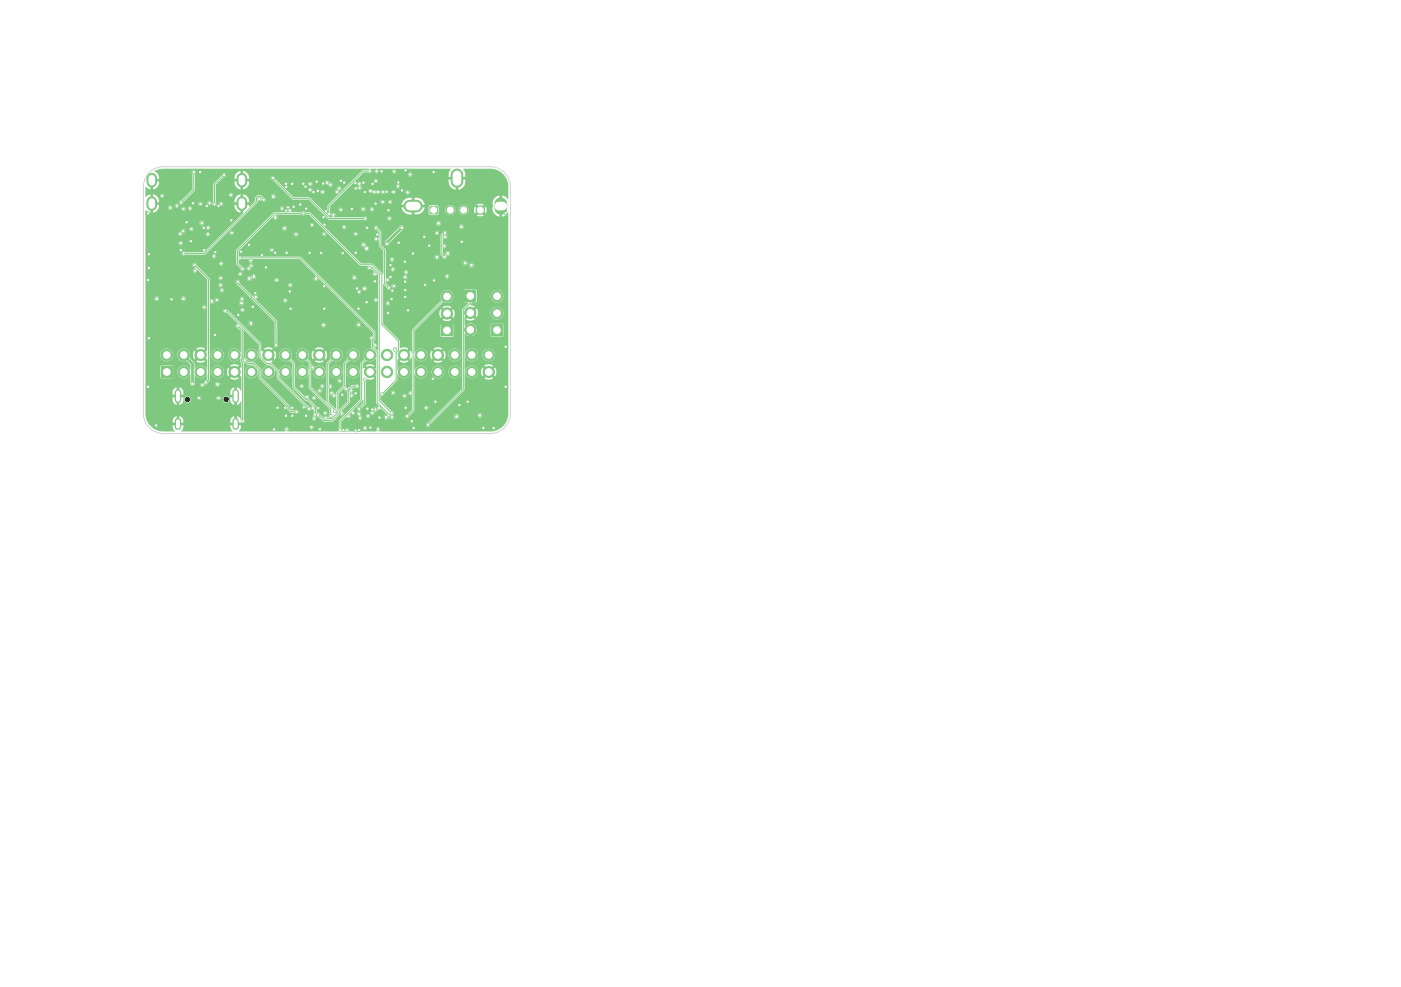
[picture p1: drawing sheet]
<svg xmlns="http://www.w3.org/2000/svg" width="210mm" height="148mm" viewBox="0 0 210 148" stroke-linecap="round" stroke-linejoin="round" font-family="sans-serif">
<path d="M64.4 30.9h1.2v1.2h-1.2z" fill="#7fc87f"/>
<g fill="#7fc87f" stroke="#7fc87f" stroke-width=".15">
<circle cx="67.5" cy="31.5" r=".65"/>
<circle cx="69.5" cy="31.5" r=".65"/>
<circle cx="72" cy="31.5" r=".65"/>
</g>
<path d="M61.4 30.9h1M68.5 26.2v1M75.1 30.6v.7" fill="none" stroke="#7fc87f" stroke-width="1.9"/>
<path d="M24.1 54.9h1.7v1.7h-1.7z" fill="#7fc87f"/>
<g fill="#7fc87f" stroke="#7fc87f" stroke-width=".15">
<circle cx="25" cy="53.2" r=".85"/>
<circle cx="27.5" cy="55.8" r=".85"/>
<circle cx="27.5" cy="53.2" r=".85"/>
<circle cx="30.1" cy="55.8" r=".85"/>
<circle cx="30.1" cy="53.2" r=".85"/>
<circle cx="32.6" cy="55.8" r=".85"/>
<circle cx="32.6" cy="53.2" r=".85"/>
<circle cx="35.2" cy="55.8" r=".85"/>
<circle cx="35.2" cy="53.2" r=".85"/>
<circle cx="37.7" cy="55.8" r=".85"/>
<circle cx="37.7" cy="53.2" r=".85"/>
<circle cx="40.2" cy="55.8" r=".85"/>
<circle cx="40.2" cy="53.2" r=".85"/>
<circle cx="42.8" cy="55.8" r=".85"/>
<circle cx="42.8" cy="53.2" r=".85"/>
<circle cx="45.3" cy="55.8" r=".85"/>
<circle cx="45.3" cy="53.2" r=".85"/>
<circle cx="47.9" cy="55.8" r=".85"/>
<circle cx="47.9" cy="53.2" r=".85"/>
<circle cx="50.4" cy="55.8" r=".85"/>
<circle cx="50.4" cy="53.2" r=".85"/>
<circle cx="52.9" cy="55.8" r=".85"/>
<circle cx="52.9" cy="53.2" r=".85"/>
<circle cx="55.5" cy="55.8" r=".85"/>
<circle cx="55.5" cy="53.2" r=".85"/>
<circle cx="58" cy="55.8" r=".85"/>
<circle cx="58" cy="53.2" r=".85"/>
<circle cx="60.6" cy="55.8" r=".85"/>
<circle cx="60.6" cy="53.2" r=".85"/>
<circle cx="63.1" cy="55.8" r=".85"/>
<circle cx="63.1" cy="53.2" r=".85"/>
<circle cx="65.6" cy="55.8" r=".85"/>
<circle cx="65.6" cy="53.2" r=".85"/>
<circle cx="68.2" cy="55.8" r=".85"/>
<circle cx="68.2" cy="53.2" r=".85"/>
<circle cx="70.7" cy="55.8" r=".85"/>
<circle cx="70.7" cy="53.2" r=".85"/>
<circle cx="73.3" cy="55.8" r=".85"/>
<circle cx="73.3" cy="53.2" r=".85"/>
</g>
<path d="M22.8 26.7v.6M22.8 30.2v.6M36.2 26.7v.6M36.2 30.2v.6" fill="none" stroke="#7fc87f" stroke-width="1.6"/>
<path d="M73.6 48.7h1.7v1.7h-1.7z" fill="#7fc87f"/>
<g fill="#7fc87f" stroke="#7fc87f" stroke-width=".15">
<circle cx="74.5" cy="47" r=".85"/>
<circle cx="74.5" cy="44.4" r=".85"/>
</g>
<path d="M69.6 43.5h1.7v1.7h-1.7z" fill="#7fc87f"/>
<g fill="#7fc87f" stroke="#7fc87f" stroke-width=".15">
<circle cx="70.5" cy="46.9" r=".85"/>
<circle cx="70.5" cy="49.5" r=".85"/>
</g>
<path d="M26.7 58.8v1.1M35.3 58.8v1.1M26.7 63.2v.8M35.3 63.2v.8" fill="none" stroke="#7fc87f" stroke-width="1"/>
<path d="M66.1 48.7h1.7v1.7h-1.7z" fill="#7fc87f"/>
<g fill="#7fc87f" stroke="#7fc87f" stroke-width=".15">
<circle cx="67" cy="47" r=".85"/>
<circle cx="67" cy="44.5" r=".85"/>
<circle cx="31.7" cy="45.2" r=".25"/>
<circle cx="27.5" cy="44.8" r=".25"/>
<circle cx="53.8" cy="48.7" r=".25"/>
<circle cx="48.5" cy="48.7" r=".25"/>
<circle cx="47.4" cy="41.8" r=".25"/>
<circle cx="37.6" cy="48.5" r=".25"/>
<circle cx="54.6" cy="43.3" r=".25"/>
<circle cx="67.1" cy="38" r=".25"/>
<circle cx="42.7" cy="34.2" r=".25"/>
<circle cx="54.5" cy="36.7" r=".25"/>
<circle cx="66.7" cy="35.5" r=".25"/>
<circle cx="70.7" cy="39.8" r=".25"/>
<circle cx="23.5" cy="44.8" r=".25"/>
<circle cx="37.4" cy="41.8" r=".25"/>
<circle cx="38.1" cy="41.5" r=".25"/>
<circle cx="41" cy="29.5" r=".25"/>
<circle cx="43.4" cy="31.6" r=".2"/>
<circle cx="43.5" cy="42.8" r=".2"/>
<circle cx="56.2" cy="51.8" r=".2"/>
<circle cx="33.1" cy="42.8" r=".2"/>
<circle cx="55.4" cy="25.7" r=".2"/>
<circle cx="49.3" cy="32.1" r=".2"/>
<circle cx="53.8" cy="43.7" r=".2"/>
<circle cx="51.6" cy="34.1" r=".2"/>
<circle cx="46.5" cy="28.4" r=".2"/>
<circle cx="50" cy="32.2" r=".2"/>
<circle cx="31.2" cy="35.1" r=".2"/>
<circle cx="34.7" cy="34.9" r=".2"/>
<circle cx="43" cy="37.9" r=".2"/>
<circle cx="39.9" cy="40.1" r=".2"/>
<circle cx="54.7" cy="28.8" r=".2"/>
<circle cx="53.7" cy="46.3" r=".2"/>
<circle cx="47.6" cy="28.6" r=".2"/>
<circle cx="31" cy="30.9" r=".2"/>
<circle cx="48.6" cy="46.3" r=".2"/>
<circle cx="53.5" cy="43.3" r=".2"/>
<circle cx="61.2" cy="46.5" r=".2"/>
<circle cx="34.7" cy="33" r=".2"/>
<circle cx="45" cy="30.7" r=".2"/>
<circle cx="47" cy="28.8" r=".2"/>
<circle cx="45.8" cy="28" r=".2"/>
<circle cx="60.8" cy="25.5" r=".2"/>
<circle cx="55.1" cy="61.3" r=".2"/>
<circle cx="55" cy="34.2" r=".2"/>
<circle cx="51.4" cy="38" r=".2"/>
<circle cx="64.9" cy="56.8" r=".2"/>
<circle cx="54.5" cy="27.4" r=".2"/>
<circle cx="61.7" cy="63.2" r=".2"/>
<circle cx="53.3" cy="28.3" r=".2"/>
<circle cx="30.5" cy="34.2" r=".2"/>
<circle cx="68.9" cy="60.7" r=".2"/>
<circle cx="22.2" cy="42" r=".22"/>
<circle cx="55" cy="45.3" r=".2"/>
<circle cx="53.3" cy="27.5" r=".2"/>
<circle cx="48.6" cy="33.7" r=".2"/>
<circle cx="42.9" cy="31.6" r=".2"/>
<circle cx="28.9" cy="30.5" r=".2"/>
<circle cx="46.4" cy="37.9" r=".2"/>
<circle cx="37.9" cy="46" r=".2"/>
<circle cx="58.5" cy="39.8" r=".2"/>
<circle cx="25.7" cy="44.9" r=".2"/>
<circle cx="44" cy="31" r=".2"/>
<circle cx="75.8" cy="58" r=".22"/>
<circle cx="70.1" cy="60.2" r=".2"/>
<circle cx="45.5" cy="27.6" r=".2"/>
<circle cx="43.8" cy="27.6" r=".2"/>
<circle cx="60.8" cy="61.1" r=".2"/>
<circle cx="58.2" cy="46.9" r=".2"/>
<circle cx="63.7" cy="42.7" r=".2"/>
<circle cx="41.1" cy="64.4" r=".2"/>
<circle cx="22.2" cy="32" r=".23"/>
<circle cx="27.1" cy="37.5" r=".2"/>
<circle cx="32.2" cy="50.2" r=".2"/>
<circle cx="56.9" cy="62.6" r=".2"/>
<circle cx="22.2" cy="58" r=".22"/>
<circle cx="60.7" cy="43.5" r=".2"/>
<circle cx="45.5" cy="61.1" r=".2"/>
<circle cx="51.1" cy="27.1" r=".2"/>
<circle cx="56.6" cy="35.2" r=".2"/>
<circle cx="32.3" cy="37.8" r=".2"/>
<circle cx="30.6" cy="37.5" r=".2"/>
<circle cx="48.1" cy="37.9" r=".2"/>
<circle cx="69.2" cy="36.3" r=".2"/>
<circle cx="51.3" cy="59.2" r=".2"/>
<circle cx="53.3" cy="37.9" r=".2"/>
<circle cx="42.7" cy="61.1" r=".2"/>
<circle cx="60.7" cy="42.2" r=".2"/>
<circle cx="58.7" cy="44.8" r=".2"/>
<circle cx="28.6" cy="36.2" r=".2"/>
<circle cx="65.3" cy="60.2" r=".2"/>
<circle cx="58.8" cy="43.6" r=".2"/>
<circle cx="55.8" cy="27.6" r=".2"/>
<circle cx="51.6" cy="27.4" r=".2"/>
<circle cx="48.4" cy="27.5" r=".2"/>
<circle cx="22.3" cy="50.7" r=".2"/>
<circle cx="58" cy="28.8" r=".2"/>
<circle cx="64.3" cy="36.8" r=".2"/>
<circle cx="47.9" cy="64.4" r=".2"/>
<circle cx="57.2" cy="25.7" r=".2"/>
<circle cx="43.6" cy="46.3" r=".2"/>
<circle cx="42.9" cy="28" r=".2"/>
<circle cx="62" cy="64.2" r=".22"/>
<circle cx="60.7" cy="39.2" r=".2"/>
<circle cx="39.3" cy="38.3" r=".2"/>
<circle cx="32.8" cy="30.9" r=".2"/>
<circle cx="59.8" cy="36.4" r=".2"/>
<circle cx="58.2" cy="31.5" r=".2"/>
<circle cx="45.9" cy="31.3" r=".2"/>
<circle cx="28" cy="33.3" r=".2"/>
<circle cx="56.3" cy="30.5" r=".2"/>
<circle cx="75.8" cy="52" r=".22"/>
<circle cx="75.8" cy="32" r=".23"/>
<circle cx="48.9" cy="31.7" r=".2"/>
<circle cx="61.9" cy="38" r=".2"/>
<circle cx="51.5" cy="64.5" r=".2"/>
<circle cx="55.5" cy="64.1" r=".2"/>
<circle cx="43.4" cy="43.7" r=".2"/>
<circle cx="36.1" cy="37.7" r=".2"/>
<circle cx="65" cy="25.8" r=".22"/>
<circle cx="53.3" cy="59" r=".2"/>
<circle cx="48.5" cy="32.6" r=".2"/>
<circle cx="30" cy="25.8" r=".23"/>
<circle cx="60.3" cy="28.5" r=".2"/>
<circle cx="41.6" cy="61.1" r=".2"/>
<circle cx="56.2" cy="42.2" r=".2"/>
<circle cx="47.7" cy="61.2" r=".2"/>
<circle cx="52.7" cy="31.3" r=".2"/>
<circle cx="45.9" cy="62.3" r=".2"/>
<circle cx="65" cy="42.1" r=".2"/>
<circle cx="22.3" cy="40.2" r=".2"/>
<circle cx="74" cy="64.2" r=".22"/>
<circle cx="35.7" cy="47.2" r=".2"/>
<circle cx="59.7" cy="27.4" r=".2"/>
<circle cx="48.6" cy="42.9" r=".2"/>
<circle cx="37.3" cy="36.7" r=".2"/>
<circle cx="41.2" cy="37.9" r=".2"/>
<circle cx="58.5" cy="41.5" r=".2"/>
<circle cx="47.5" cy="27.3" r=".2"/>
<circle cx="63.6" cy="35.5" r=".2"/>
<circle cx="53.3" cy="64.6" r=".2"/>
<circle cx="23.4" cy="63.8" r=".22"/>
<circle cx="55.8" cy="61.4" r=".2"/>
<circle cx="42.9" cy="27.6" r=".2"/>
<circle cx="43.8" cy="61.1" r=".2"/>
<circle cx="42.9" cy="62.3" r=".2"/>
<circle cx="43.8" cy="62.3" r=".2"/>
<circle cx="43.2" cy="31.1" r=".2"/>
<circle cx="53.8" cy="64.5" r=".2"/>
<circle cx="60.7" cy="44.5" r=".2"/>
<circle cx="22.3" cy="38.1" r=".2"/>
<circle cx="38.3" cy="44" r=".2"/>
<circle cx="72.5" cy="64.2" r=".2"/>
<circle cx="58.8" cy="38.9" r=".22"/>
<circle cx="58.1" cy="45.5" r=".22"/>
<circle cx="37.7" cy="39.8" r=".22"/>
<circle cx="69.7" cy="39.4" r=".25"/>
<circle cx="69.1" cy="34" r=".25"/>
<circle cx="54.4" cy="31.3" r=".25"/>
<circle cx="65.5" cy="38.6" r=".25"/>
<circle cx="65.7" cy="33.5" r=".25"/>
<circle cx="28.9" cy="57.6" r=".25"/>
<circle cx="57.9" cy="62.6" r=".25"/>
<circle cx="32.6" cy="57.6" r=".25"/>
<circle cx="60.2" cy="34.2" r=".25"/>
<circle cx="68.4" cy="62.5" r=".25"/>
<circle cx="58" cy="36.6" r=".25"/>
<circle cx="71.9" cy="62.3" r=".25"/>
<circle cx="52.7" cy="59.3" r=".2"/>
<circle cx="52.6" cy="58.6" r=".2"/>
<circle cx="51.9" cy="58.4" r=".2"/>
<circle cx="52" cy="64.5" r=".2"/>
<circle cx="52.2" cy="62.4" r=".2"/>
<circle cx="50.9" cy="57.1" r=".2"/>
<circle cx="51.2" cy="62" r=".2"/>
<circle cx="49.7" cy="59" r=".2"/>
<circle cx="50" cy="59.3" r=".2"/>
<circle cx="47.2" cy="62.2" r=".2"/>
<circle cx="49.6" cy="62.4" r=".2"/>
<circle cx="49.5" cy="58" r=".2"/>
<circle cx="50.2" cy="61.7" r=".2"/>
<circle cx="48.8" cy="62.7" r=".2"/>
<circle cx="51" cy="64.5" r=".2"/>
<circle cx="48.3" cy="57.9" r=".2"/>
<circle cx="56.8" cy="61.2" r=".2"/>
<circle cx="48.8" cy="62" r=".2"/>
<circle cx="47.9" cy="58.6" r=".2"/>
<circle cx="47.1" cy="59.7" r=".2"/>
<circle cx="53.5" cy="57.9" r=".2"/>
<circle cx="47.7" cy="62.2" r=".2"/>
<circle cx="46.8" cy="55.1" r=".2"/>
<circle cx="46" cy="59.6" r=".2"/>
<circle cx="47.1" cy="62.8" r=".2"/>
<circle cx="46.9" cy="61.2" r=".2"/>
<circle cx="46.7" cy="64.1" r=".2"/>
<circle cx="33.8" cy="46.6" r=".2"/>
<circle cx="61.5" cy="59" r=".2"/>
<circle cx="46.3" cy="61.3" r=".2"/>
<circle cx="57.4" cy="28.8" r=".2"/>
<circle cx="55.7" cy="31.4" r=".2"/>
<circle cx="57.4" cy="30.3" r=".2"/>
<circle cx="58.5" cy="30.3" r=".2"/>
<circle cx="50.5" cy="28.8" r=".2"/>
<circle cx="59" cy="28.8" r=".2"/>
<circle cx="46.8" cy="33.7" r=".2"/>
<circle cx="48.3" cy="28.8" r=".2"/>
<circle cx="56.7" cy="28.8" r=".2"/>
<circle cx="45.5" cy="32" r=".2"/>
<circle cx="57.2" cy="59.1" r=".2"/>
<circle cx="36.3" cy="40.3" r=".2"/>
<circle cx="54.7" cy="32.8" r=".2"/>
<circle cx="40.9" cy="26.7" r=".2"/>
<circle cx="56.4" cy="34.1" r=".2"/>
<circle cx="58.3" cy="43.2" r=".2"/>
<circle cx="56.4" cy="35.8" r=".2"/>
<circle cx="55" cy="37.3" r=".25"/>
<circle cx="46.5" cy="27.6" r=".2"/>
<circle cx="58.4" cy="32.8" r=".2"/>
<circle cx="66.6" cy="36.9" r=".2"/>
<circle cx="65.5" cy="35" r=".2"/>
<circle cx="67" cy="41.5" r=".2"/>
<circle cx="66.6" cy="38.5" r=".2"/>
<circle cx="66.7" cy="34.9" r=".2"/>
<circle cx="49.5" cy="27.7" r=".2"/>
<circle cx="58.1" cy="42" r=".2"/>
<circle cx="53.3" cy="35.1" r=".2"/>
<circle cx="49.1" cy="27.4" r=".2"/>
<circle cx="48.6" cy="35.1" r=".22"/>
<circle cx="60.9" cy="40.8" r=".2"/>
<circle cx="53.9" cy="27.6" r=".2"/>
<circle cx="34.6" cy="29.2" r=".2"/>
<circle cx="53.9" cy="28.1" r=".2"/>
<circle cx="33.2" cy="30.6" r=".2"/>
<circle cx="56.3" cy="27.1" r=".2"/>
<circle cx="33.6" cy="26.3" r=".2"/>
<circle cx="32.2" cy="30.6" r=".2"/>
<circle cx="31.4" cy="30.5" r=".2"/>
<circle cx="56.5" cy="25.7" r=".2"/>
<circle cx="55.5" cy="28.6" r=".2"/>
<circle cx="38.9" cy="29.9" r=".2"/>
<circle cx="56.1" cy="28.8" r=".2"/>
<circle cx="30" cy="30.6" r=".2"/>
<circle cx="59.7" cy="27.9" r=".2"/>
<circle cx="31.2" cy="34.1" r=".2"/>
<circle cx="28.5" cy="31.3" r=".2"/>
<circle cx="59.1" cy="25.7" r=".2"/>
<circle cx="51.1" cy="31.4" r=".2"/>
<circle cx="27.5" cy="31.3" r=".2"/>
<circle cx="61.5" cy="26.2" r=".2"/>
<circle cx="27.1" cy="30.4" r=".2"/>
<circle cx="29" cy="25.8" r=".2"/>
<circle cx="26.5" cy="30.8" r=".2"/>
<circle cx="61.1" cy="28.9" r=".2"/>
<circle cx="41.3" cy="32.6" r=".25"/>
<circle cx="25.5" cy="31.2" r=".25"/>
<circle cx="24.3" cy="29.4" r=".2"/>
<circle cx="50.9" cy="28.3" r=".2"/>
<circle cx="38.3" cy="44.5" r=".2"/>
<circle cx="42.8" cy="45" r=".2"/>
<circle cx="60.7" cy="41.6" r=".2"/>
<circle cx="40.8" cy="37.5" r=".22"/>
<circle cx="59" cy="42.9" r=".22"/>
<circle cx="37.3" cy="40.3" r=".2"/>
<circle cx="58.9" cy="40.4" r=".2"/>
<circle cx="33.3" cy="43.5" r=".2"/>
<circle cx="32.5" cy="45" r=".2"/>
<circle cx="56.2" cy="41.1" r=".2"/>
<circle cx="30.3" cy="33.4" r=".25"/>
<circle cx="44.4" cy="35.1" r=".25"/>
<circle cx="27" cy="35.1" r=".2"/>
<circle cx="59.2" cy="52.4" r=".25"/>
<circle cx="33.1" cy="41.7" r=".2"/>
<circle cx="36" cy="41.1" r=".2"/>
<circle cx="55.7" cy="50.7" r=".2"/>
<circle cx="58.9" cy="58.9" r=".22"/>
<circle cx="64.2" cy="63.7" r=".2"/>
<circle cx="28.7" cy="34.4" r=".2"/>
<circle cx="27.1" cy="36.5" r=".2"/>
<circle cx="63.9" cy="61.2" r=".2"/>
<circle cx="29.9" cy="59.7" r=".2"/>
<circle cx="29.2" cy="39.8" r=".2"/>
<circle cx="30.9" cy="57.3" r=".2"/>
<circle cx="30.3" cy="57.7" r=".2"/>
<circle cx="29.2" cy="40.6" r=".2"/>
<circle cx="32.8" cy="59.7" r=".2"/>
<circle cx="60.6" cy="59.4" r=".2"/>
<circle cx="41.5" cy="42" r=".2"/>
<circle cx="55.2" cy="62.4" r=".2"/>
<circle cx="35.6" cy="42.3" r=".2"/>
<circle cx="53.8" cy="62" r=".2"/>
<circle cx="41.4" cy="51.8" r=".2"/>
<circle cx="54.7" cy="56.9" r=".2"/>
<circle cx="36.3" cy="44.8" r=".2"/>
<circle cx="53.8" cy="61.3" r=".2"/>
<circle cx="53.1" cy="41.6" r=".25"/>
<circle cx="36.2" cy="45.5" r=".25"/>
<circle cx="52.9" cy="61.9" r=".2"/>
<circle cx="36.3" cy="46.5" r=".2"/>
<circle cx="54" cy="62.6" r=".2"/>
<circle cx="44.4" cy="61.7" r=".2"/>
<circle cx="36.7" cy="54" r=".2"/>
<circle cx="36.4" cy="63.2" r=".2"/>
<circle cx="54.7" cy="64.2" r=".2"/>
<circle cx="35.6" cy="48.9" r=".2"/>
<circle cx="27.5" cy="38" r=".2"/>
<circle cx="39.5" cy="30" r=".2"/>
<circle cx="58.7" cy="62.6" r=".2"/>
<circle cx="36" cy="38.7" r=".2"/>
<circle cx="58.7" cy="61.9" r=".2"/>
<circle cx="55.4" cy="40.2" r=".2"/>
<circle cx="42.3" cy="31.3" r=".2"/>
<circle cx="27.5" cy="34.7" r=".2"/>
<circle cx="61" cy="62.4" r=".2"/>
<circle cx="56.3" cy="45" r=".2"/>
<circle cx="56.3" cy="61.4" r=".2"/>
<circle cx="32.1" cy="38.4" r=".2"/>
<circle cx="55.8" cy="61.9" r=".2"/>
<circle cx="30.6" cy="46.1" r=".2"/>
<circle cx="42.9" cy="64.4" r=".2"/>
<circle cx="45.2" cy="57.9" r=".2"/>
<circle cx="33.2" cy="39.5" r=".2"/>
<circle cx="56.6" cy="64.4" r=".2"/>
<circle cx="37.6" cy="39.1" r=".2"/>
</g>
<g fill="none" stroke="#7fc87f" stroke-width=".15">
<path d="M29 25.8v2.7l-1.9 1.9M33.6 26.3l-1.4 1.4v2.9M36 38.7h9l11.1 11.1v1.1l-.3 .2v1l.7 .7v7.6l2.2 2.2M39.5 30l-.5-.6h-.3l-.3 .3v.5l-7.7 7.8h-3.2M40.9 26.7l3 3.1h2.4l3 3h5.4M55.4 25.7h-.9l-5.2 5.2v1.2M56.4 34.1l.6 .6v2.1l.6 .7v5l.7 .7M66.7 34.9l-.5 .4v2.8l.4 .4M33.8 46.6h.2l5 5v1.9l1 1h.5l1.2 1.2v1l4.6 4.6M36.3 40.3l-.7-.8v-2l5.5-5.5h5.3l7.7 7.7h1.7l1.4 1.5v7.5l2.5 2.5v1.4l-.3 .3v4.1l-2.2 2.1M42.8 53.2l1.2 1.3v3.6l1.9 1.8h.3l1.1 1.2-.1 1.1M45.3 53.2l1.2 1.2v3.7l3.1 3.1v1.2"/>
<path d="M50.4 53.2l-1.3 1.3v5.9l1.1 1v.3M52.9 53.2l-1.2 1.3v3.4l-1.2 1.1v2.9l-.8 .9h-.8l-.1-.1M53.5 57.9h-.7l-.5 .5v1.9l-1.4 1.4v.3l-1.1 1h-1.3l-.8-.8M55.4 40.2h.4l1 1v18.9l1.9 1.8M55.5 53.2l-1.3 1.3v5.4l-3.2 3.3v1.3M67 44.5l-5.1 5v12l-.9 .9M70.5 44.4v1l-1 1.1v11.9l-5.3 5.3"/>
</g>
<path d="M60.2 34.2l-2.2 2.1v.3M27.5 53.2l1.4 1.3v3.1" fill="none" stroke="#7fc87f" stroke-width=".4"/>
<path d="M29.2 39.8l2.1 2v15.2l-.4 .3M35.6 48.9l.7 .7-.1 4.6 .2 .2v8.8M35.6 42.3v.2l5.8 5.7v3.6M36.7 54l.5 .5h.8l1 1v1.2l4.2 4.2v.3l.5 .5h.7M54.7 56.9v3.5l-.9 .9" fill="none" stroke="#7fc87f" stroke-width=".18"/>
<g fill="#7fc87f">
<path d="M23.2 25.6l.7-.2 .6-.1h30.8l-.2 .2h-.7l-5.3 5.3v1l-.1 .3-2.6-2.5h-2.4l-1.2-1.2h3.4l.1 .2 .2 .2 1.5-.1v.1a.3 .3 0 0 0 .4 .3 .3 .3 0 0 0 .2-.4h1.6v.1a.32 .32 0 0 0 .4 .2 .32 .32 0 0 0 .2-.4 .31 .31 0 0 0 .4-.3 .31 .31 0 0 0-.4-.3 .31 .31 0 0 0-.2 .4l-.3 .1-.1 .2h-1.6v-.1a.3 .3 0 0 0-.3-.1 .3 .3 0 0 0-.3 .2h-1.4a.3 .3 0 0 0 .1-.5 .3 .3 0 0 0-.5 .2h-3.4l-.8-.9h4.2v.1a.3 .3 0 0 0 .5 .2 .3 .3 0 0 0 0-.5h2.1l.1 .3 .3 .1a.32 .32 0 0 0 .4 .3 .32 .32 0 0 0 .2-.5l-.1-.1a.35 .35 0 0 1-.5-.3 .3 .3 0 0 0-.4 .2h-2.1a.3 .3 0 0 0-.5 .2h-4.2l-.8-.7a.31 .31 0 0 0-.3-.4 .31 .31 0 0 0-.3 .3 .31 .31 0 0 0 .4 .3l2.8 2.9h2.5l3 3h5.2l.3 .2 .2-.2v-.2h3.1a.3 .3 0 0 0 .4 .4 .3 .3 0 0 0 .1-.5 .3 .3 0 0 0-.5 0v.1h-3.1l-.2-.2-.3 .1h-4.4a.35 .35 0 0 0 .2-.4 .35 .35 0 0 0-.4-.3 .34 .34 0 0 0-.2 .3 .34 .34 0 0 0 .2 .4h-.5l-.1-.2 .3-.3-.1-.7h1.3a.3 .3 0 0 0 .3 .3 .3 .3 0 0 0 .2-.4h2.8v.1a.35 .35 0 0 0 .4 .3 .35 .35 0 0 0 .3-.3h.6a.3 .3 0 0 0 .5 .3 .3 .3 0 0 0 0-.6 .3 .3 0 0 0-.5 .3h-.6l-.2-.4a.35 .35 0 0 0-.5 .3h-2.8v-.1a.3 .3 0 0 0-.5 .2h-1.3v-.5l.2-.2h11.1v.4h-.6a1.29 1.29 0 0 0 1.5 1.1v-.6h.4v.6h.4a1.25 1.25 0 0 0 1.2-1.1h-.6h1.1l.1 .9 .2 .2h1.1l.1-.2 .1-.6h.9v.2a.75 .75 0 0 0 .9 .7 .75 .75 0 0 0 .7-.9h.4v.2a.75 .75 0 0 0 .9 .6 .75 .75 0 0 0 .6-.8h.8l.2 .6 .4-.4 .3 .3-.4 .4a.93 .93 0 0 0 1 0l-.4-.4 .3-.3 .4 .4 .2-.4-.2-.6-.4 .4-.3-.3 .4-.4a.93 .93 0 0 0-1 0l.4 .4-.3 .3-.4-.4-.2 .4h-.8v-.1a.75 .75 0 0 0-.8-.6 .75 .75 0 0 0-.7 .7h-.4l-.1-.1a.75 .75 0 0 0-.8-.6 .75 .75 0 0 0-.7 .7h-.9l-.1-.4-.3-.3-.9 .1-.3 .3h-1.1v-.4h.6a1.29 1.29 0 0 0-1.6-1.1v.6h-.4v-.6h-.4a1.25 1.25 0 0 0-1.1 1.1h-10.5l.4-.5h7v.1a.3 .3 0 0 0 .3 .3 .3 .3 0 0 0 .3-.4h.5v.1a.3 .3 0 0 0 .4 .2 .3 .3 0 0 0 0-.5 .3 .3 0 0 0-.4 .2h-.5a.3 .3 0 0 0-.4-.2 .3 .3 0 0 0-.2 .2h-7l1.7-1.6h3.4l.2 .3 .4-.1a.41 .41 0 0 0 .6 .2l.4 .1 .2-.4h.1a.3 .3 0 0 0 .3 .4 .3 .3 0 0 0 .3-.4h1v.1a.3 .3 0 0 0 .3 .3 .3 .3 0 0 0 .3-.3h1.5v.1a.3 .3 0 0 0 .5 .2 .3 .3 0 0 0 0-.5 .3 .3 0 0 0-.5 .2h-1.5l-.1-.2a.3 .3 0 0 0-.3-.1 .3 .3 0 0 0-.2 .2h-1v-.1a.3 .3 0 0 0-.3-.1 .3 .3 0 0 0-.3 .2h-.1a.41 .41 0 0 0-.6-.1l-.2-.1-.3 .1-.1-.1a.3 .3 0 0 0-.3-.2 .3 .3 0 0 0-.3 .3h-3.4l1.1-1.1h.7l.1 .3a.32 .32 0 0 0-.1 .5 .32 .32 0 0 0 .5 .1 .32 .32 0 0 0 0-.5h5.3v.1a.3 .3 0 0 0 .4 .2 .3 .3 0 0 0 0-.5 .3 .3 0 0 0-.4 .2l-5.4-.1a.31 .31 0 0 0 .1-.5 .31 .31 0 0 0-.5 .2h-.7l.4-.4h2.7v.1a.3 .3 0 0 0 .5 .2 .3 .3 0 0 0 0-.5 .3 .3 0 0 0-.5 .2h-2.7l.9-1h7v.1a.3 .3 0 0 0 .5 .2 .3 .3 0 0 0 0-.5 .3 .3 0 0 0-.5 .2h-7l.3-.2h.6a.33 .33 0 0 0 .6-.1 .33 .33 0 0 0-.2-.5h.9v.1a.31 .31 0 0 0-.3 .3 .31 .31 0 0 0 .4 .3 .31 .31 0 0 0 .3-.3h2v.1a.3 .3 0 0 0 .5 .2 .3 .3 0 0 0 0-.5 .3 .3 0 0 0-.5 .2h-2l-.3-.4h11l-.2 .6v.6h.6v.4h-.6v.4a1.24 1.24 0 0 0 1 1.2v-.7h.4v.7l.1-.1a1.3 1.3 0 0 0 .9-1.5h-.6v-.4h.6v-.6l-.2-.6h4l1.2 .3 .9 .7 .4 .8 .2 .9v1.8l-.9-.5v.9h-.4v-.9a1.25 1.25 0 0 0-1.1 1.4h.1v.4h-.1v.2a1.24 1.24 0 0 0 1.1 1.2v-.9h.4v.9l.4-.2 .5-.3v30a2.7 2.7 0 0 1-2.7 2.7h-16.7a.33 .33 0 0 0 .1-.5 .33 .33 0 0 0-.5 0 .33 .33 0 0 0 .1 .5h-4.1a.34 .34 0 0 0-.4-.5 .34 .34 0 0 0-.3 .5h-.5l.1-.3-.1-.2h3.2a.3 .3 0 0 0 .4 .3 .3 .3 0 0 0 .1-.5 .3 .3 0 0 0-.5 .1v.1h-3.2v-.6h12.7a.31 .31 0 0 0 .3 .4 .31 .31 0 0 0 .3-.4l1.2-1.2h2.4a.35 .35 0 0 0 .4 .4 .35 .35 0 0 0 .2-.6h2.9v.1a.35 .35 0 0 0 .5 .3 .35 .35 0 0 0 0-.6 .35 .35 0 0 0-.5 .2h-2.9h-.1a.35 .35 0 0 0-.5 .2h-2.4l3.9-3.9v-2.8h.2a.95 .95 0 0 0 .9 1 .95 .95 0 0 0 1-1h.4l.2 .7 .5-.4 .3 .2-.4 .6a1.14 1.14 0 0 0 1.2-.1l-.5-.5 .3-.2 .5 .4a1.14 1.14 0 0 0 0-1.3l-.5 .5-.3-.3 .5-.5a1.14 1.14 0 0 0-1.3 0l.5 .5-.3 .3-.5-.5-.2 .6h-.4a.95 .95 0 0 0-1-.9 .95 .95 0 0 0-.9 .9h-.2v-2.6h.2v.2a.96 .96 0 0 0 1 .9 .96 .96 0 0 0 .9-1.1h.6v.2a.96 .96 0 0 0 1.5 .7 .96 .96 0 0 0 0-1.6 .96 .96 0 0 0-1.5 .7h-.6l-.1-.1a.96 .96 0 0 0-1-.7 .96 .96 0 0 0-.8 .8h-.2l.1-3.1a.96 .96 0 0 0 1.5 .1 .96 .96 0 0 0-.2-1.5h2.5l.1 1.8h1.8v-1.8h-4.4a1.05 1.05 0 0 0-1.3 .3l-.1-1.4 .4-.4 .3 .3-.4 .5a1.14 1.14 0 0 0 1.3 0l-.5-.5 .3-.3 .4 .5 .3-.7h1.8v.2a.96 .96 0 0 0 1.5 .7 .96 .96 0 0 0 0-1.7 .96 .96 0 0 0-1.5 .8h-1.8l-.3-.6-.4 .4-.3-.2 .5-.5-.7-.3 .2-.4h.7l.1-1h2a.96 .96 0 0 0 1.3 1 .96 .96 0 0 0 .3-1.6 .96 .96 0 0 0-1.5 .5l-.1 .1h-2l-.1-.9-1.8 .1v1.8l.7 .1-1 1v11.9l-5.1 5.1h-.2l-.1 .2h-12.7v-.4l.7-.7a.32 .32 0 0 0 .6 .1 .32 .32 0 0 0-.2-.5l.3-.2a.31 .31 0 0 0 .2 .3 .31 .31 0 0 0 .4-.2h.3l.1 .2 .2 .2a.32 .32 0 0 0-.1 .4 .32 .32 0 0 0 .5 .1 .32 .32 0 0 0-.2-.5h.9a.3 .3 0 0 0 .4 .3 .3 .3 0 0 0 0-.6 .3 .3 0 0 0-.4 .3l-.9-.1a.31 .31 0 0 0 0-.5 .31 .31 0 0 0-.5 .2h-.3l-.1-.3-.2-.2 1.5-1.6 .1 .5-.6 .6a.31 .31 0 0 0-.4 .3 .31 .31 0 0 0 .3 .3 .31 .31 0 0 0 .3-.3l.8-.8v-3.3l.1-.3a1.34 1.34 0 0 0 1.1-.2l-.4-.5 .2-.2 .5 .4v4l.4 .4-.2 .2a.19 .19 0 0 1-.2 .2 .19 .19 0 0 1-.2-.1 .37 .37 0 0 0-.2 .6 .31 .31 0 0 0-.5 0 .31 .31 0 0 0 .2 .5 .31 .31 0 0 0 .4-.4v-.1h.3l.2-.3 .3 .1 .3-.3 .9 1a.37 .37 0 0 0-.5 .4 .37 .37 0 0 0 .5 .3 .37 .37 0 0 0 .2-.5l.1 .1a.32 .32 0 0 0 .4 .4 .32 .32 0 0 0 .3-.3 .32 .32 0 0 0-.3-.4 .32 .32 0 0 0 .2-.4 .32 .32 0 0 0-.4-.2l-1.6-1.6v-.6l.4-.1h2.9v.1a.3 .3 0 0 0 .5 .2 .3 .3 0 0 0 0-.5 .3 .3 0 0 0-.5 .2h-2.9l.3-.4h.9a.33 .33 0 0 0 .4 .3 .33 .33 0 0 0 .2-.5 .33 .33 0 0 0-.6 .1v.1h-.9l1.8-1.8 .1-1.1a.98 .98 0 0 0 1.5 .5 .98 .98 0 0 0 0-1.6 .98 .98 0 0 0-1.5 .6v-1.6l.5-.5 .3 .3-.5 .5a1.14 1.14 0 0 0 1.3 0l-.5-.5 .3-.3 .5 .5 .2-.3v5.1a.33 .33 0 0 0-.5 .3 .33 .33 0 0 0 .5 .3v2.1l-.6 .7a.31 .31 0 0 0-.4 .3 .31 .31 0 0 0 .4 .3 .31 .31 0 0 0 .3-.3l.7-.8v-.5h1.5v.1a.3 .3 0 0 0 .5 .2 .3 .3 0 0 0 0-.5 .3 .3 0 0 0-.5 .2h-1.5v-5.1a.97 .97 0 0 0 1.2 .7 .97 .97 0 0 0 .8-1h.6v.2a.96 .96 0 0 0 1 .8 .96 .96 0 0 0 .9-1h.6v.2a.96 .96 0 0 0 1.5 .7 .96 .96 0 0 0 0-1.6 .96 .96 0 0 0-1.5 .7h-.6v-.2a.96 .96 0 0 0-1.1-.7 .96 .96 0 0 0-.8 .9h-.6l-.1-.2a.99 .99 0 0 0-.9-.7 .99 .99 0 0 0-1 .7v-1.9l.1-.1a.96 .96 0 0 0 1.1 .7 .96 .96 0 0 0 .8-1.1h.4l.2 .8 .5-.5 .3 .3-.5 .5a1.14 1.14 0 0 0 1.3 0l-.5-.5 .3-.3 .5 .5 .2-.8h.4a.96 .96 0 0 0 1.3 1 .96 .96 0 0 0 .3-1.6 .96 .96 0 0 0-1.5 .5l-.1 .1h-.4l-.2-.5-.5 .4-.3-.2 .4-.5a1.14 1.14 0 0 0-1.2 0l.5 .5-.3 .2-.5-.4-.2 .5h-.4a.99 .99 0 0 0-.9-.8 .99 .99 0 0 0-1.1 .7v-3.4l.9-.9h3l.1 1.8h1.8v-1.9l-4.9 .1 1.8-1.8h1.1l.2 .8 .4-.5 .3 .3-.5 .4a1.13 1.13 0 0 0 1.4 0l-.5-.4 .3-.3 .5 .4a1.14 1.14 0 0 0-.1-1.3l-.4 .5-.3-.3 .4-.5a1.14 1.14 0 0 0-1.3 .1l.5 .4-.3 .3-.4-.5-.2 .6h-1.1l1.7-1.6a.95 .95 0 0 0 1.4-.7 .95 .95 0 0 0-1.1-1.1 .95 .95 0 0 0-.6 1.5l-4.4 4.4-.1 3.5-.2-.3-.5 .4-.3-.2 .5-.5a1.38 1.38 0 0 0-1.3-.1v-1.1l-2.5-2.5v-3.1h.4a.33 .33 0 0 0 .5 .3 .33 .33 0 0 0 0-.6 .33 .33 0 0 0-.5 .3h-.4v-2.9l.6 .5a.31 .31 0 0 0 .2 .4 .31 .31 0 0 0 .4-.3 .31 .31 0 0 0-.4-.3h.5a.33 .33 0 0 0 .5 .3 .33 .33 0 0 0 0-.6 .33 .33 0 0 0-.5 .3l-.5-.1-.4-.3v-.2a.33 .33 0 0 0 .5-.1 .33 .33 0 0 0 0-.4 .33 .33 0 0 0-.5-.1v-.2h2.6v.1a.3 .3 0 0 0 .5 .3 .3 .3 0 0 0 .1-.5h5.7v.1a.3 .3 0 0 0 .5 .2 .3 .3 0 0 0 0-.5 .3 .3 0 0 0-.5 .2h-5.7a.3 .3 0 0 0-.3-.1 .3 .3 0 0 0-.3 .2h-2.6v-.7h2.8v.1a.3 .3 0 0 0 .5 .2 .3 .3 0 0 0 0-.5 .3 .3 0 0 0-.5 .2h-2.8v-.4h.8a.3 .3 0 0 0 .4 .3 .3 .3 0 0 0 0-.6 .3 .3 0 0 0-.4 .3h-.8v-1h11.6l.2 .4 .7-.1v.1a.35 .35 0 0 0 .5 .3 .35 .35 0 0 0 0-.6 .35 .35 0 0 0-.5 .2h-.3a.35 .35 0 0 0-.1-.6 .35 .35 0 0 0-.5 .3h-11.6v-.5h.6v.1a.33 .33 0 0 0 .5 .2 .33 .33 0 0 0 0-.6 .33 .33 0 0 0-.5 .3h-.6v-.4h7.4v.1a.35 .35 0 0 0 .5 .3 .35 .35 0 0 0 0-.6 .35 .35 0 0 0-.5 .2h-7.4v-1l-.7-.8v-.2h.6v.1a.36 .36 0 0 0 .4 .3 .36 .36 0 0 0 .3-.5l1.1-1.1h6.5v2.8l.3 .3a.33 .33 0 0 0 .4 .4 .33 .33 0 0 0 .2-.5 .36 .36 0 0 0 .6-.2 .36 .36 0 0 0-.4-.4 .36 .36 0 0 0-.3 .5h-.2l-.2-.2v-.8a.32 .32 0 0 0 .5-.3 .32 .32 0 0 0-.5-.3v-.8a.38 .38 0 0 0 .6-.1 .38 .38 0 0 0-.1-.6 .31 .31 0 0 0-.1-.5 .31 .31 0 0 0-.4 .3l-.4 .4h-6.5l.4-.4h5.3v.1a.3 .3 0 0 0 .5 .2 .3 .3 0 0 0 0-.5 .3 .3 0 0 0-.5 .2h-5.3l.6-.5v-.4h8.3v.1a.35 .35 0 0 0 .5 .2 .35 .35 0 0 0 0-.6 .35 .35 0 0 0-.5 .3h-8.3a.35 .35 0 0 0-.4-.2 .35 .35 0 0 0-.2 .3l-2.1 2.1-.1 .3h-.6v-1.8l-.4-.5a.31 .31 0 0 0-.3-.4 .31 .31 0 0 0-.3 .4 .31 .31 0 0 0 .3 .3l.4 .3v.9l-.1 .1a.31 .31 0 0 0-.5-.2 .31 .31 0 0 0 .1 .5 .31 .31 0 0 0 .4-.2l.1 1 .7 .7v3.5l-1.6-1.6h-1.7l-2.9-2.8h2.8l.2 .3h.3a.38 .38 0 0 0 .3 .6 .38 .38 0 0 0 .4-.4 .38 .38 0 0 0-.5-.3 .36 .36 0 0 0-.2-.5 .36 .36 0 0 0-.5 .3h-2.8l-1.6-1.7h3.3v.1a.3 .3 0 0 0 .5 .2 .3 .3 0 0 0 0-.5 .3 .3 0 0 0-.5 .2h-3.3l-1-1h2.6v.1a.3 .3 0 0 0 .4 .2 .3 .3 0 0 0 0-.5 .3 .3 0 0 0-.4 .2h-2.6l-.6-.5h17.3a.35 .35 0 0 0 .5 .3 .35 .35 0 0 0 0-.6 .35 .35 0 0 0-.5 .3h-17.3l-1.7-1.7h-.6l-.3-.1-.3 .1h-1.5a.33 .33 0 0 0-.1-.4 .33 .33 0 0 0-.4 0 .33 .33 0 0 0 0 .4h-2.2l-5.6 5.6v2.2l.6 .6a.31 .31 0 0 0 .3 .4 .31 .31 0 0 0 .3-.4h.4v.1a.33 .33 0 0 0 .4 .2 .33 .33 0 0 0 .2-.3 .35 .35 0 0 0 .4-.4 .35 .35 0 0 0-.5-.3 .35 .35 0 0 0-.2 .5h-.2l-.1 .2h-.4l-.8-.7v-.5h.3l.2-.2 1 .1a.32 .32 0 0 0 .3 .5 .32 .32 0 0 0 .3-.5l7-.1 2.5 2.6a.37 .37 0 0 0-.4 .4 .37 .37 0 0 0 .4 .3 .37 .37 0 0 0 .4-.4l8.1 8.1v.6a.32 .32 0 0 0-.5 .2 .32 .32 0 0 0 .3 .5v1.2a1 1 0 0 0-1 .4 1 1 0 0 0 0 1.1l-.7 .7v5.3l-3.2 3.3-.1 1.6h-7.6a.33 .33 0 0 0 0-.5 .33 .33 0 0 0-.4 0 .33 .33 0 0 0 .1 .5h-7l.3-.7h10.3v.1a.3 .3 0 0 0 .5 .2 .3 .3 0 0 0 0-.5 .3 .3 0 0 0-.5 .2h-10.3v-.2h-.5v-.4h.5a.32 .32 0 0 0 .5 0 .32 .32 0 0 0 0-.5v-8.5h.1l.4 .3h.8l.1 .1a.98 .98 0 0 0-1.2 .9 .98 .98 0 0 0 1.1 1.1 .98 .98 0 0 0 .8-1.4l.1 .2v1.2l4.2 4.1v.4l.6 .6h.6a.31 .31 0 0 0 .4 .1 .31 .31 0 0 0 0-.5 .31 .31 0 0 0-.4 .1l-.4-.1-.4-.3v-.4l-4.2-4.2-.1-1.3-1-1h-.8l-.3-.2v-.2a.96 .96 0 0 0 1.6-.3 .96 .96 0 0 0-1-1.3 .96 .96 0 0 0-.7 1.4h-.4v-4.2l-.6-.5 .1-.1 2.8 2.7v2l1.1 1.1h.5l.1 .1a.98 .98 0 0 0-1.2 .8 .98 .98 0 0 0 1 1.1 .98 .98 0 0 0 .9-1.2l.3 .3v1l4.5 4.4a.34 .34 0 0 0 .2 .4 .34 .34 0 0 0 .4-.2l.2 .1h.3l-.1 .4a.33 .33 0 0 0 0 .5 .33 .33 0 0 0-.2 .5 .33 .33 0 0 0 .6 .1 .33 .33 0 0 0-.1-.5l.1-.1 .4 .1 .7 .7h1.4l1.1-1a.33 .33 0 0 0 .5-.1 .33 .33 0 0 0-.3-.4l1.2-1.3 .1-.8a.33 .33 0 0 0 .4-.1 .33 .33 0 0 0 0-.4 .33 .33 0 0 0-.4-.1l-.1-.1a.35 .35 0 0 0 .4-.1 .35 .35 0 0 0 .1-.4l-.2-.1 .1-.2h.5a.31 .31 0 0 0 .4 .1 .31 .31 0 0 0 0-.5 .31 .31 0 0 0-.4 0l-.6 .1-.5 .4-.4-.2v-2.3h.2v.2a.96 .96 0 0 0 1.4 .7 .96 .96 0 0 0 0-1.6 .96 .96 0 0 0-1.4 .7h-.2v-1.1l.6-.6a.96 .96 0 0 0 1.5-.6 .96 .96 0 0 0-1.2-1.1 .96 .96 0 0 0-.6 1.5l-.6 .7v3.3l-1.1 1.1v.3l-.3-.2a.34 .34 0 0 0-.3-.3 .34 .34 0 0 0-.4 .2l.1 .2 .2 .2a.35 .35 0 0 0 .2 .3 .35 .35 0 0 0 .4-.1h.1l-.1 1.8-1-1v-2a.35 .35 0 0 0 .4-.2 .35 .35 0 0 0 0-.4h-.4v-.6h1.3a.3 .3 0 0 0 .4 .3 .3 .3 0 0 0 .1-.5 .3 .3 0 0 0-.5 .1v.1h-1.3v-1.4h.1a.96 .96 0 0 0 1.3 1 .96 .96 0 0 0 .3-1.6 .96 .96 0 0 0-1.5 .4l-.1 .2h-.1v-1.1l.5-.6a.97 .97 0 0 0 1.5-.4 .97 .97 0 0 0-.8-1.3 .97 .97 0 0 0-1 1.2l.1 .3-.6 .7-.1 5.8-1.8-1.7h.5a.3 .3 0 0 0 .5 .3 .3 .3 0 0 0 0-.6 .3 .3 0 0 0-.5 .3h-.5l-.5-.5v-.2h1.4v.1a.3 .3 0 0 0 .5 .2 .3 .3 0 0 0 0-.5 .3 .3 0 0 0-.5 .2h-1.4v-2.5h.3a.95 .95 0 0 0 .8 1.4 .95 .95 0 0 0 1-1.1 .95 .95 0 0 0-1.3-.7l-.2 .1a.49 .49 0 0 0-.6-.3v-.5l-.5-.5 .2-.7h.4l.2 .8 .5-.5 .3 .3-.4 .5a1.14 1.14 0 0 0 1.2 0l-.5-.5 .3-.3 .5 .4a1.14 1.14 0 0 0 0-1.2l-.5 .4-.3-.2 .5-.5a1.14 1.14 0 0 0-1.3 0l.5 .5-.3 .2-.5-.4-.2 .5h-.4a.97 .97 0 0 0-1.3-.8 .97 .97 0 0 0-.5 1.4 .97 .97 0 0 0 1.4 .3l.4 .5v.9a.98 .98 0 0 0-1.6-.4 .98 .98 0 0 0 .2 1.6 1.06 1.06 0 0 0 1.4-.5v2.1l3.1 3.1v.8l-.1 .5h-.2a.33 .33 0 0 0-.4-.2 .33 .33 0 0 0-.2 .3l-.7-.8h.7a.3 .3 0 0 0 .4 .3 .3 .3 0 0 0 .1-.5 .3 .3 0 0 0-.5 .1l-1 .1-.1-.9-1.1-1.2v-.2h.5a.3 .3 0 0 0 .4 .3 .3 .3 0 0 0 .1-.4 .3 .3 0 0 0-.5 0l-.5 .1a.33 .33 0 0 0-.2-.3 .33 .33 0 0 0-.4 .2l-1.5-1.5v-.1h.7v.1a.3 .3 0 0 0 .5 .2 .3 .3 0 0 0 0-.5 .3 .3 0 0 0-.5 .2h-.7v-3.5l-.6-.6a.96 .96 0 0 0-.4-1.5 .96 .96 0 0 0-1.3 .9 .96 .96 0 0 0 1.2 .9l.2-.1 .6 .6v3.6l1.9 1.9h.3l.7 .7-.1 .2a.19 .19 0 0 1-.2 .1 .19 .19 0 0 1-.2-.1l-4.4-4.4v-.4a.97 .97 0 0 0 1.3 .5 .97 .97 0 0 0 .4-1.4 .97 .97 0 0 0-1.4-.3l-.4 .5-1.2-1.1 .3-.2-.5-.5 .3-.3 .5 .5a1.13 1.13 0 0 0 0-1.3l-.5 .4-.3-.2 .4-.5a1.14 1.14 0 0 0-1.2 0l.5 .5-.3 .2-.5-.4-.2 .1v-1.2l-3-3.1h1.2a.35 .35 0 0 0 .4 .4 .35 .35 0 0 0 .2-.5 .35 .35 0 0 0-.6 .1h-1.2l-2.1-2h2v.1a.3 .3 0 0 0 .5 .2 .3 .3 0 0 0 0-.5 .3 .3 0 0 0-.5 .2h-2a.31 .31 0 0 0-.4 0 .31 .31 0 0 0 0 .5 .31 .31 0 0 0 .4 0l1.7 1.7a.33 .33 0 0 0-.4 .3 .33 .33 0 0 0 .4 .3l.4 .5v3.1a.97 .97 0 0 0-1.2-.5 .97 .97 0 0 0-.6 1.2 .97 .97 0 0 0 1.1 .6l.6-.3 .2 1.3-.6 .5-.3-.3 .5-.5a1.13 1.13 0 0 0-1.3 0l.5 .5-.3 .3-.5-.4a1.14 1.14 0 0 0 0 1.2l.5-.4 .3 .2-.4 .6a1.14 1.14 0 0 0 1.2-.1l-.5-.5 .3-.2 .6 .5v2.1l-.4-.4-.3-.1v.5l-.1-.1-.3 .1v-.5a.8 .8 0 0 0-.6 .7v.4h.5v.4h-.5l.1 .6 .2 .4 .3 .1v-.5h.2h.2l.1 .5 .2-.1 .3-.4h.1v2.7h-.1l-.3-.3-.3-.2v.6l-.1-.1-.3 .1v-.6l-.4 .3-.1 .2-.1 .5h.5v.4h-.5l.1 .4 .2 .5h-7.6l.2-.5 .1-.4h-.5v-.4h.5a.83 .83 0 0 0-.6-1v.6l-.2-.1-.2 .1v-.6l-.3 .2-.3 .3v.5h.5v.4h-.5v.4l.3 .5h-1.7a2.71 2.71 0 0 1-2.7-2.4v-3.5h4.1v.4h.5v.4h-.5v.4a.8 .8 0 0 0 .6 .7v-.5h.1h.3v.5a.81 .81 0 0 0 .6-.9h.1v.2a.48 .48 0 0 0 .7 .3 .48 .48 0 0 0 .2-.6h1.1v.2l.2 .1 .2-.1 .2-.2h2.2a.3 .3 0 0 0 .3 .3 .3 .3 0 0 0 .3-.2h.4v.2a.48 .48 0 0 0 .7 .3 .48 .48 0 0 0 0-.8 .48 .48 0 0 0-.7 .3h-.4a.3 .3 0 0 0-.2-.4 .3 .3 0 0 0-.4 .3h-2.2l-.1-.2a.3 .3 0 0 0-.3-.1 .3 .3 0 0 0-.2 .3l-1.1-.1a.48 .48 0 0 0-.5-.2 .48 .48 0 0 0-.4 .4h-.1v-.2h-.5v-.4h.5v-.4a.8 .8 0 0 0-.6-.7v.5l-.2-.1-.2 .1v-.5l-.4 .2-.2 .5h-4.1v-3.9h2.2l.1 1.8h1.8v-1.9l-4.1 .1v-1.8h2.2v.2a.96 .96 0 0 0 1.1 .9 .96 .96 0 0 0 .9-1.1h.6v.2a.99 .99 0 0 0 1.4 .8l.5 .6v.8a.95 .95 0 0 0-1.5-.5 .95 .95 0 0 0 0 1.6 .95 .95 0 0 0 1.5-.6v.1v1.3a.36 .36 0 0 0 .4 .5 .36 .36 0 0 0 .3-.5v-1.2a1.06 1.06 0 0 0 1.8-.1l.1 .8-.2 .1a.37 .37 0 0 0-.3 .5 .31 .31 0 0 0-.5 .1 .31 .31 0 0 0 .3 .4 .31 .31 0 0 0 .2-.4h1.6a.35 .35 0 0 0 .5 .4 .35 .35 0 0 0 .2-.6 .35 .35 0 0 0-.6 .1l-.1 .1h-1.1l.3-.6v-1.3h.3v.2a.95 .95 0 0 0 1.4 .7 .95 .95 0 0 0 0-1.6 .95 .95 0 0 0-1.4 .7h-.3v-2.6h.3v.2a.96 .96 0 0 0 1.4 .7 .96 .96 0 0 0 0-1.6 .96 .96 0 0 0-1.4 .7h-.3l.1-7.6h.3l.2-.1h3.8v.1a.37 .37 0 0 0 .6 .2 .37 .37 0 0 0 0-.6 .31 .31 0 0 0 .1-.5 .31 .31 0 0 0-.4 0 .31 .31 0 0 0 0 .5l-.3 .3h-3.8l.1-.2-.1-.2h.2a.3 .3 0 0 0 .5 .3 .3 .3 0 0 0 0-.6 .3 .3 0 0 0-.5 .3l-.4-.2-.3 .1-.1-1.4h1.6a.3 .3 0 0 0 .3 .3 .3 .3 0 0 0 .2-.5 .3 .3 0 0 0-.5 .1v.1h-1.6v-.8h1.4a.3 .3 0 0 0 .4 .4 .3 .3 0 0 0 .1-.5 .3 .3 0 0 0-.5 .1h-1.4v-.5h3.9l.2 .4 5.7 5.7v3.3a.31 .31 0 0 0 0 .4 .31 .31 0 0 0 .4 0 .31 .31 0 0 0 0-.5v-2.8h6.5a.35 .35 0 0 0 .4 .4 .35 .35 0 0 0 .3-.4h4.6v.1a.35 .35 0 0 0 .6 .2 .35 .35 0 0 0 0-.6 .35 .35 0 0 0-.6 .3h-4.6v-.2a.35 .35 0 0 0-.4-.1 .35 .35 0 0 0-.3 .3h-6.5l-.1-.6-3.1-3.1h4.1a.3 .3 0 0 0 .4 .3 .3 .3 0 0 0 .1-.5 .3 .3 0 0 0-.5 .1v.1h-4.1l-.1-.1a.33 .33 0 0 0 .3-.4 .33 .33 0 0 0-.3-.3 .33 .33 0 0 0-.3 .3l-1.8-1.8h7v.1a.3 .3 0 0 0 .5 .2 .3 .3 0 0 0 0-.5 .3 .3 0 0 0-.5 .2h-7l-.3-.2a.32 .32 0 0 0-.1-.5 .32 .32 0 0 0-.5 .2h-3.9l-.1-.5h1.5v.1a.3 .3 0 0 0 .3 .2 .3 .3 0 0 0 .3-.3h3.6l.1 .3 .2 .1 .4-.1h3.5a.3 .3 0 0 0 .4 .3 .3 .3 0 0 0 .1-.5 .3 .3 0 0 0-.5 .1v.1h-3.5l.1-.3a.36 .36 0 0 0 .6 0 .36 .36 0 0 0-.3-.6 .36 .36 0 0 0-.4 .4l-.2-.1a.35 .35 0 0 0-.5 .3h-3.6l-.1-.2a.3 .3 0 0 0-.3-.1 .3 .3 0 0 0-.2 .3h-1.5l-.6-.7h5v.1a.3 .3 0 0 0 .5 .2 .3 .3 0 0 0 0-.5 .3 .3 0 0 0-.5 .2h-5l-1.2-1.2-.2-.3h3.6a.3 .3 0 0 0 .4 .3 .3 .3 0 0 0 .1-.5 .3 .3 0 0 0-.5 .1v.1h-3.6a.31 .31 0 0 0-.4 .2 .31 .31 0 0 0 .3 .4l.2 .2a.33 .33 0 0 0-.5 .1 .33 .33 0 0 0 .2 .5l.3-.1 .2-.4 1.5 1.5v10.6l-.6 .5-.2-.2 .4-.5a1.14 1.14 0 0 0-1.3 0l.5 .5-.3 .2-.5-.4a1.14 1.14 0 0 0 0 1.3l.5-.5 .3 .3-.4 .5a1.14 1.14 0 0 0 1.2 0l-.4-.5 .2-.3 .6 .5v1.6a1.03 1.03 0 0 0-1.8-.3l-.1 .1-.1-.9-.7-.7a.96 .96 0 0 0-.6-1.4 .96 .96 0 0 0-1.2 .8h-.6l-.1-.1a.96 .96 0 0 0-1-.7 .96 .96 0 0 0-.9 .8h-2.2v-7h8.5a.3 .3 0 0 0 .5 .2 .3 .3 0 0 0 0-.5 .3 .3 0 0 0-.5 .3h-8.5v-1.3h1.3a.35 .35 0 0 0 .4 .4 .35 .35 0 0 0 .4-.4h3.2v.1a.35 .35 0 0 0 .6 .2 .35 .35 0 0 0 0-.6 .35 .35 0 0 0-.6 .3h-3.2l-.1-.1a.35 .35 0 0 0-.3-.2 .35 .35 0 0 0-.4 .3h-1.3v-6.4h10v.1a.3 .3 0 0 0 .5 .2 .3 .3 0 0 0 0-.5 .3 .3 0 0 0-.5 .2h-10v-.4h5.4l.1 .2 .2 .1 .3-.1h2.9l3.4-3.3h.3a.3 .3 0 0 0 .4 .3 .3 .3 0 0 0 .1-.5 .3 .3 0 0 0-.5 .1l-.3 .1 3.6-3.7h4.3a.3 .3 0 0 0 .3 .4 .3 .3 0 0 0 .2-.5 .3 .3 0 0 0-.5 .1h-4.3l.9-.9v-.2l.3 .1 .3-.2a.31 .31 0 0 0 .3 .3 .31 .31 0 0 0 .3-.4 .31 .31 0 0 0-.3-.3l-.2-.2h1.3v.1a.35 .35 0 0 0 .6 .3 .35 .35 0 0 0 0-.6 .35 .35 0 0 0-.6 .2h-1.3l-.2-.1h-.5l-.3 .3-.1 .6-.8 .8-.1-.3h-.6v-.4h.6v-.2a1.1 1.1 0 0 0-.8-1v.7h-.5v-.7a1.11 1.11 0 0 0-.8 1.2h.5v.4h-.5v.2a1.1 1.1 0 0 0 .8 1v-.6h.5v.7l-5.9 5.8h-2.9a.3 .3 0 0 0-.5 .2h-5.4v-1.6h5v.1a.3 .3 0 0 0 .4 .2 .3 .3 0 0 0 0-.5 .3 .3 0 0 0-.4 .2h-5v-1.4h4.9l.1 .3 .2 .1 .2-.1 .1-.2h3.5v.1a.3 .3 0 0 0 .5 .2 .3 .3 0 0 0 0-.5 .3 .3 0 0 0-.5 .2h-3.5v-.1a.33 .33 0 0 0 .5-.3 .33 .33 0 0 0-.4-.4 .33 .33 0 0 0-.3 .5 .31 .31 0 0 0-.4 .2h-4.9v-.7h6.6v.1a.3 .3 0 0 0 .5 .2 .3 .3 0 0 0-.1-.5h2.1v.1a.3 .3 0 0 0 .5 .2 .3 .3 0 0 0 0-.5 .3 .3 0 0 0-.5 .2h-2.2l-.3 .2h-6.6v-.9h8.1a.35 .35 0 0 0 .5 .4 .35 .35 0 0 0 .1-.6 .35 .35 0 0 0-.6 .1v.1h-8.1v-1.9l.7 .4v-.6h.4v.6a1.09 1.09 0 0 0 .9-.8h1.3v.1a.35 .35 0 0 0 .4 .3 .35 .35 0 0 0 .3-.2h1.4v.1a.3 .3 0 0 0 .4 .2 .3 .3 0 0 0 .2-.4h.4v.1a.3 .3 0 0 0 .5 .2 .3 .3 0 0 0 0-.5 .3 .3 0 0 0-.5 .2h-.4l-.1-.1a.3 .3 0 0 0-.5 .2h-1.4v-.4a.35 .35 0 0 0-.4-.1 .35 .35 0 0 0-.3 .3h-1.3v-.3h2.4a.3 .3 0 0 0 .4 .3 .3 .3 0 0 0 .1-.5 .3 .3 0 0 0-.5 .1v.1h-2.4v-.1h-.6v-.4h3.6l.1 .2 .2 .2 .3-.2h2.3v.1a.3 .3 0 0 0 .4 .2 .3 .3 0 0 0 .2-.4h.8v.1a.3 .3 0 0 0 .3 .3 .3 .3 0 0 0 .3-.2l.2 .1a.3 .3 0 0 0 .3 .2 .3 .3 0 0 0 .2-.4h.5v.1a.3 .3 0 0 0 .4 .2 .3 .3 0 0 0 0-.5 .3 .3 0 0 0-.4 .2h-.5l-.1-.2v-1.1h2v.1a.3 .3 0 0 0 .5 .2 .3 .3 0 0 0 0-.5 .3 .3 0 0 0-.5 .2h-2v-1.5l1.1-1.1h1.8v.2h.5v.4h-.5v.2a1.1 1.1 0 0 0 .8 1v-.6h.5v.6a1.11 1.11 0 0 0 .8-1.2h-.6v-.4h.6v-.2a1.1 1.1 0 0 0-.8-1v.7h-.5v-.7a1.1 1.1 0 0 0-.8 1h-1.8h.1a.31 .31 0 0 0 .4-.3 .31 .31 0 0 0-.4-.3 .31 .31 0 0 0-.3 .3l-1.2 1.3v2.7l-.1 .3-.2-.1a.3 .3 0 0 0-.3-.3 .3 .3 0 0 0-.3 .2h-.8a.3 .3 0 0 0-.3-.1 .3 .3 0 0 0-.3 .2h-2.3l.1-.2 1.7-1.8v-2.4a.31 .31 0 0 0 0-.5 .31 .31 0 0 0-.4 0 .31 .31 0 0 0 .1 .5l-.1 2.3-2 1.9h-3.6h.6v-.5l-.4-.5h.6a.3 .3 0 0 0 .4 .3 .3 .3 0 0 0 .1-.4 .3 .3 0 0 0-.5 0l-.6 .1-.5-.2v.7h-.4v-.7l-.7 .4v-1.5l.7 .4v-.6h.4l.1 .6a1.11 1.11 0 0 0 .8-1.2h-.6v-.4h.6v-.2a1.33 1.33 0 0 0-.6-.9z"/>
<path d="M50.7 59l.9-.7a.36 .36 0 0 0 .5 .4v1.5l-1.3 1.3z"/>
<path d="M54.9 54a1.05 1.05 0 0 0 1.4-.3l.1 1.5-.5 .4-.2-.3 .4-.5a1.13 1.13 0 0 0-1.3 0l.5 .5-.3 .3-.5-.5-.1 .1v-.6z"/>
<path d="M35.9 37.4h4.5v.1a.33 .33 0 0 0 .5 .3 .33 .33 0 0 0 0-.6 .33 .33 0 0 0-.5 .2h-4.5l2.4-2.3h5.7v.1a.35 .35 0 0 0 .4 .3 .35 .35 0 0 0 .3-.4h3.6a.33 .33 0 0 0 .5 .3 .33 .33 0 0 0 0-.6 .33 .33 0 0 0-.5 .3h-3.6v-.2a.35 .35 0 0 0-.4-.1 .35 .35 0 0 0-.3 .3h-5.7l.9-.9h3.1v.1a.35 .35 0 0 0 .5 .2 .35 .35 0 0 0 0-.6 .35 .35 0 0 0-.5 .3h-3.1l.5-.5h6.8v.1a.3 .3 0 0 0 .4 .2 .3 .3 0 0 0 0-.5 .3 .3 0 0 0-.4 .2h-6.8l1.2-1.1a.37 .37 0 0 0 .3 .4 .37 .37 0 0 0 .4-.4 .37 .37 0 0 0-.3-.4h3.9l.3 .1 .3-.1h.5l7.7 7.6 1.2 .1a.34 .34 0 0 0 0 .5 .34 .34 0 0 0 .5-.1l.4 .5a.32 .32 0 0 0-.1 .5 .32 .32 0 0 0 .5-.2l.2 .2v3.5h-.1a.3 .3 0 0 0-.5 0 .3 .3 0 0 0 0 .4 .3 .3 0 0 0 .5 0h.1v7.4l-.5-.5a.33 .33 0 0 0 .3-.4 .33 .33 0 0 0-.5-.2v-.3l.3-.3-.1-1.2-5.9-6h3.2a.3 .3 0 0 0 .4 .3 .3 .3 0 0 0 .2-.5 .3 .3 0 0 0-.6 .1v.1h-3.2l-.5-.5h4.5a.35 .35 0 0 0 .4 .4 .35 .35 0 0 0 .2-.5 .35 .35 0 0 0-.6 .1h-4.5l-1.7-1.6h4.7a.35 .35 0 0 0 .4 .4 .35 .35 0 0 0 .2-.6 .35 .35 0 0 0-.6 .1v.1h-4.7l-3.1-3.1-9.2-.1v-.8z"/>
</g>
<path d="M22.4 25.9a3 3 0 0 1 2.1-.9h49a3 3 0 0 1 3 3v34a3 3 0 0 1-3 3h-49a3 3 0 0 1-3-3v-34a3 3 0 0 1 .9-2.1z" fill="none" stroke="#d0d2cd" stroke-width=".15"/>
<g fill="#fff" stroke="#fff" stroke-width=".15">
<circle cx="31.7" cy="45.2" r=".13"/>
<circle cx="27.5" cy="44.8" r=".12"/>
<circle cx="53.8" cy="48.7" r=".12"/>
<circle cx="48.5" cy="48.7" r=".12"/>
<circle cx="47.4" cy="41.8" r=".13"/>
<circle cx="37.6" cy="48.5" r=".12"/>
<circle cx="54.6" cy="43.3" r=".12"/>
<circle cx="67.1" cy="38" r=".12"/>
<circle cx="42.7" cy="34.2" r=".13"/>
<circle cx="54.5" cy="36.7" r=".12"/>
<circle cx="66.7" cy="35.5" r=".12"/>
<circle cx="70.7" cy="39.8" r=".12"/>
<circle cx="23.5" cy="44.8" r=".12"/>
<circle cx="37.4" cy="41.8" r=".12"/>
<circle cx="38.1" cy="41.5" r=".12"/>
<circle cx="41" cy="29.5" r=".12"/>
<circle cx="43.4" cy="31.6" r=".1"/>
<circle cx="43.5" cy="42.8" r=".1"/>
<circle cx="56.2" cy="51.8" r=".1"/>
<circle cx="33.1" cy="42.8" r=".1"/>
<circle cx="55.4" cy="25.7" r=".1"/>
<circle cx="49.3" cy="32.1" r=".1"/>
<circle cx="53.8" cy="43.7" r=".1"/>
<circle cx="51.6" cy="34.1" r=".1"/>
<circle cx="46.5" cy="28.4" r=".1"/>
<circle cx="50" cy="32.2" r=".1"/>
<circle cx="31.2" cy="35.1" r=".1"/>
<circle cx="34.7" cy="34.9" r=".1"/>
<circle cx="43" cy="37.9" r=".1"/>
<circle cx="39.9" cy="40.1" r=".1"/>
<circle cx="54.7" cy="28.8" r=".1"/>
<circle cx="53.7" cy="46.3" r=".1"/>
<circle cx="47.6" cy="28.6" r=".1"/>
<circle cx="31" cy="30.9" r=".1"/>
<circle cx="48.6" cy="46.3" r=".1"/>
<circle cx="53.5" cy="43.3" r=".1"/>
<circle cx="61.2" cy="46.5" r=".1"/>
<circle cx="34.7" cy="33" r=".1"/>
<circle cx="45" cy="30.7" r=".1"/>
<circle cx="47" cy="28.8" r=".1"/>
<circle cx="45.8" cy="28" r=".1"/>
<circle cx="60.8" cy="25.5" r=".1"/>
<circle cx="55.1" cy="61.3" r=".1"/>
<circle cx="55" cy="34.2" r=".1"/>
<circle cx="51.4" cy="38" r=".1"/>
<circle cx="64.9" cy="56.8" r=".1"/>
<circle cx="54.5" cy="27.4" r=".1"/>
<circle cx="61.7" cy="63.2" r=".1"/>
<circle cx="53.3" cy="28.3" r=".1"/>
<circle cx="30.5" cy="34.2" r=".1"/>
<circle cx="68.9" cy="60.7" r=".1"/>
<circle cx="22.2" cy="42" r=".1"/>
<circle cx="55" cy="45.3" r=".1"/>
<circle cx="53.3" cy="27.5" r=".1"/>
<circle cx="48.6" cy="33.7" r=".1"/>
<circle cx="42.9" cy="31.6" r=".1"/>
<circle cx="28.9" cy="30.5" r=".1"/>
<circle cx="46.4" cy="37.9" r=".1"/>
<circle cx="37.9" cy="46" r=".1"/>
<circle cx="58.5" cy="39.8" r=".1"/>
<circle cx="25.7" cy="44.9" r=".1"/>
<circle cx="44" cy="31" r=".1"/>
<circle cx="75.8" cy="58" r=".1"/>
<circle cx="70.1" cy="60.2" r=".1"/>
<circle cx="45.5" cy="27.6" r=".1"/>
<circle cx="43.8" cy="27.6" r=".1"/>
<circle cx="60.8" cy="61.1" r=".1"/>
<circle cx="58.2" cy="46.9" r=".1"/>
<circle cx="63.7" cy="42.7" r=".1"/>
<circle cx="41.1" cy="64.4" r=".1"/>
<circle cx="22.2" cy="32" r=".1"/>
<circle cx="27.1" cy="37.5" r=".1"/>
<circle cx="32.2" cy="50.2" r=".1"/>
<circle cx="56.9" cy="62.6" r=".1"/>
<circle cx="22.2" cy="58" r=".1"/>
<circle cx="60.7" cy="43.5" r=".1"/>
<circle cx="45.5" cy="61.1" r=".1"/>
<circle cx="51.1" cy="27.1" r=".1"/>
<circle cx="56.6" cy="35.2" r=".1"/>
<circle cx="32.3" cy="37.8" r=".1"/>
<circle cx="30.6" cy="37.5" r=".1"/>
<circle cx="48.1" cy="37.9" r=".1"/>
<circle cx="69.2" cy="36.3" r=".1"/>
<circle cx="51.3" cy="59.2" r=".1"/>
<circle cx="53.3" cy="37.9" r=".1"/>
<circle cx="42.7" cy="61.1" r=".1"/>
<circle cx="60.7" cy="42.2" r=".1"/>
<circle cx="58.7" cy="44.8" r=".1"/>
<circle cx="28.6" cy="36.2" r=".1"/>
<circle cx="65.3" cy="60.2" r=".1"/>
<circle cx="58.8" cy="43.6" r=".1"/>
<circle cx="55.8" cy="27.6" r=".1"/>
<circle cx="51.6" cy="27.4" r=".1"/>
<circle cx="48.4" cy="27.5" r=".1"/>
<circle cx="22.3" cy="50.7" r=".1"/>
<circle cx="58" cy="28.8" r=".1"/>
<circle cx="64.3" cy="36.8" r=".1"/>
<circle cx="48" cy="64.4" r=".1"/>
<circle cx="57.2" cy="25.7" r=".1"/>
<circle cx="43.6" cy="46.3" r=".1"/>
<circle cx="42.9" cy="28" r=".1"/>
<circle cx="62" cy="64.2" r=".1"/>
<circle cx="60.7" cy="39.2" r=".1"/>
<circle cx="39.3" cy="38.3" r=".1"/>
<circle cx="32.8" cy="30.9" r=".1"/>
<circle cx="59.8" cy="36.4" r=".1"/>
<circle cx="58.2" cy="31.5" r=".1"/>
<circle cx="45.9" cy="31.3" r=".1"/>
<circle cx="28" cy="33.3" r=".1"/>
<circle cx="56.3" cy="30.5" r=".1"/>
<circle cx="75.8" cy="52" r=".1"/>
<circle cx="75.8" cy="32" r=".1"/>
<circle cx="48.9" cy="31.7" r=".1"/>
<circle cx="61.9" cy="38" r=".1"/>
<circle cx="51.5" cy="64.5" r=".1"/>
<circle cx="55.5" cy="64.1" r=".1"/>
<circle cx="43.4" cy="43.7" r=".1"/>
<circle cx="36.1" cy="37.7" r=".1"/>
<circle cx="65" cy="25.8" r=".1"/>
<circle cx="53.3" cy="59" r=".1"/>
<circle cx="48.5" cy="32.6" r=".1"/>
<circle cx="30" cy="25.8" r=".1"/>
<circle cx="60.3" cy="28.5" r=".1"/>
<circle cx="41.6" cy="61.1" r=".1"/>
<circle cx="56.2" cy="42.2" r=".1"/>
<circle cx="47.7" cy="61.2" r=".1"/>
<circle cx="52.7" cy="31.3" r=".1"/>
<circle cx="45.9" cy="62.3" r=".1"/>
<circle cx="65.1" cy="42.1" r=".1"/>
<circle cx="22.3" cy="40.2" r=".1"/>
<circle cx="74" cy="64.2" r=".1"/>
<circle cx="35.7" cy="47.2" r=".1"/>
<circle cx="59.7" cy="27.4" r=".1"/>
<circle cx="48.6" cy="42.9" r=".1"/>
<circle cx="37.3" cy="36.7" r=".1"/>
<circle cx="41.2" cy="37.9" r=".1"/>
<circle cx="58.5" cy="41.5" r=".1"/>
<circle cx="47.5" cy="27.3" r=".1"/>
<circle cx="63.6" cy="35.5" r=".1"/>
<circle cx="53.3" cy="64.6" r=".1"/>
<circle cx="23.4" cy="63.8" r=".1"/>
<circle cx="55.8" cy="61.4" r=".1"/>
<circle cx="42.9" cy="27.6" r=".1"/>
<circle cx="43.8" cy="61.1" r=".1"/>
<circle cx="42.9" cy="62.3" r=".1"/>
<circle cx="43.8" cy="62.3" r=".1"/>
<circle cx="43.2" cy="31.1" r=".1"/>
<circle cx="53.8" cy="64.5" r=".1"/>
<circle cx="60.7" cy="44.5" r=".1"/>
<circle cx="22.3" cy="38.1" r=".1"/>
<circle cx="38.3" cy="44" r=".1"/>
<circle cx="72.5" cy="64.2" r=".1"/>
<circle cx="58.8" cy="38.9" r=".1"/>
<circle cx="58.1" cy="45.5" r=".1"/>
<circle cx="37.7" cy="39.8" r=".1"/>
<circle cx="69.7" cy="39.4" r=".12"/>
<circle cx="69.1" cy="34" r=".12"/>
<circle cx="54.4" cy="31.3" r=".12"/>
<circle cx="65.5" cy="38.6" r=".12"/>
<circle cx="65.7" cy="33.5" r=".13"/>
<circle cx="28.9" cy="57.6" r=".13"/>
<circle cx="57.9" cy="62.6" r=".12"/>
<circle cx="32.6" cy="57.6" r=".12"/>
<circle cx="60.2" cy="34.2" r=".12"/>
<circle cx="68.4" cy="62.5" r=".12"/>
<circle cx="58" cy="36.6" r=".13"/>
<circle cx="71.9" cy="62.3" r=".12"/>
<circle cx="52.7" cy="59.3" r=".1"/>
<circle cx="52.6" cy="58.6" r=".1"/>
<circle cx="51.9" cy="58.4" r=".1"/>
<circle cx="52" cy="64.5" r=".1"/>
<circle cx="52.2" cy="62.4" r=".1"/>
<circle cx="50.9" cy="57.1" r=".1"/>
<circle cx="51.2" cy="62" r=".1"/>
<circle cx="49.7" cy="59" r=".1"/>
<circle cx="50" cy="59.3" r=".1"/>
<circle cx="47.2" cy="62.2" r=".1"/>
<circle cx="49.6" cy="62.4" r=".1"/>
<circle cx="49.5" cy="58" r=".1"/>
<circle cx="50.2" cy="61.7" r=".1"/>
<circle cx="48.8" cy="62.7" r=".1"/>
<circle cx="51" cy="64.5" r=".1"/>
<circle cx="48.3" cy="57.9" r=".1"/>
<circle cx="56.8" cy="61.2" r=".1"/>
<circle cx="48.8" cy="62" r=".1"/>
<circle cx="47.9" cy="58.6" r=".1"/>
<circle cx="47.1" cy="59.7" r=".1"/>
<circle cx="53.5" cy="57.9" r=".1"/>
<circle cx="47.7" cy="62.2" r=".1"/>
<circle cx="46.8" cy="55.1" r=".1"/>
<circle cx="46" cy="59.6" r=".1"/>
<circle cx="47.1" cy="62.8" r=".1"/>
<circle cx="46.9" cy="61.2" r=".1"/>
<circle cx="46.7" cy="64.1" r=".1"/>
<circle cx="33.8" cy="46.6" r=".1"/>
<circle cx="61.5" cy="59" r=".1"/>
<circle cx="46.3" cy="61.3" r=".1"/>
<circle cx="57.4" cy="28.8" r=".1"/>
<circle cx="55.7" cy="31.4" r=".1"/>
<circle cx="57.4" cy="30.3" r=".1"/>
<circle cx="58.5" cy="30.3" r=".1"/>
<circle cx="50.5" cy="28.8" r=".1"/>
<circle cx="59" cy="28.8" r=".1"/>
<circle cx="46.8" cy="33.7" r=".1"/>
<circle cx="48.3" cy="28.8" r=".1"/>
<circle cx="56.7" cy="28.8" r=".1"/>
<circle cx="45.5" cy="32" r=".1"/>
<circle cx="57.2" cy="59.1" r=".1"/>
<circle cx="36.3" cy="40.3" r=".1"/>
<circle cx="54.7" cy="32.8" r=".1"/>
<circle cx="40.9" cy="26.7" r=".1"/>
<circle cx="56.4" cy="34.1" r=".1"/>
<circle cx="58.3" cy="43.2" r=".1"/>
<circle cx="56.4" cy="35.8" r=".1"/>
<circle cx="55" cy="37.3" r=".15"/>
<circle cx="46.5" cy="27.6" r=".1"/>
<circle cx="58.4" cy="32.8" r=".1"/>
<circle cx="66.6" cy="36.9" r=".1"/>
<circle cx="65.5" cy="35" r=".1"/>
<circle cx="67" cy="41.4" r=".1"/>
<circle cx="66.6" cy="38.5" r=".1"/>
<circle cx="66.7" cy="34.9" r=".1"/>
<circle cx="49.5" cy="27.7" r=".1"/>
<circle cx="58.1" cy="42" r=".1"/>
<circle cx="53.3" cy="35.1" r=".1"/>
<circle cx="49.1" cy="27.4" r=".1"/>
<circle cx="48.6" cy="35.1" r=".1"/>
<circle cx="60.9" cy="40.8" r=".1"/>
<circle cx="53.9" cy="27.6" r=".1"/>
<circle cx="34.6" cy="29.2" r=".1"/>
<circle cx="53.9" cy="28.1" r=".1"/>
<circle cx="33.2" cy="30.6" r=".1"/>
<circle cx="56.3" cy="27.1" r=".1"/>
<circle cx="33.6" cy="26.3" r=".1"/>
<circle cx="32.2" cy="30.6" r=".1"/>
<circle cx="31.4" cy="30.5" r=".1"/>
<circle cx="56.4" cy="25.7" r=".1"/>
<circle cx="55.5" cy="28.6" r=".1"/>
<circle cx="38.9" cy="29.9" r=".1"/>
<circle cx="56.1" cy="28.8" r=".1"/>
<circle cx="30" cy="30.6" r=".1"/>
<circle cx="59.7" cy="27.9" r=".1"/>
<circle cx="31.2" cy="34.1" r=".1"/>
<circle cx="28.5" cy="31.3" r=".1"/>
<circle cx="59.1" cy="25.7" r=".1"/>
<circle cx="51.1" cy="31.4" r=".1"/>
<circle cx="27.5" cy="31.3" r=".1"/>
<circle cx="61.5" cy="26.2" r=".1"/>
<circle cx="27.1" cy="30.4" r=".1"/>
<circle cx="29" cy="25.8" r=".1"/>
<circle cx="26.5" cy="30.8" r=".1"/>
<circle cx="61.1" cy="28.9" r=".1"/>
<circle cx="41.3" cy="32.6" r=".12"/>
<circle cx="25.5" cy="31.2" r=".12"/>
<circle cx="24.3" cy="29.4" r=".1"/>
<circle cx="50.9" cy="28.3" r=".1"/>
<circle cx="38.3" cy="44.5" r=".1"/>
<circle cx="42.8" cy="45" r=".1"/>
<circle cx="60.7" cy="41.6" r=".1"/>
<circle cx="40.8" cy="37.5" r=".1"/>
<circle cx="59" cy="42.9" r=".1"/>
<circle cx="37.3" cy="40.3" r=".1"/>
<circle cx="58.9" cy="40.4" r=".1"/>
<circle cx="33.3" cy="43.5" r=".1"/>
<circle cx="32.5" cy="45" r=".1"/>
<circle cx="56.2" cy="41.1" r=".1"/>
<circle cx="30.3" cy="33.4" r=".12"/>
<circle cx="44.4" cy="35.1" r=".12"/>
<circle cx="27" cy="35.1" r=".1"/>
<circle cx="59.2" cy="52.4" r=".13"/>
<circle cx="33.1" cy="41.7" r=".1"/>
<circle cx="36" cy="41.1" r=".1"/>
<circle cx="55.7" cy="50.7" r=".1"/>
<circle cx="58.9" cy="58.9" r=".1"/>
<circle cx="64.2" cy="63.7" r=".1"/>
<circle cx="28.7" cy="34.4" r=".1"/>
<circle cx="27.1" cy="36.5" r=".1"/>
<circle cx="63.9" cy="61.2" r=".1"/>
<circle cx="29.9" cy="59.7" r=".1"/>
<circle cx="29.2" cy="39.8" r=".1"/>
<circle cx="30.9" cy="57.3" r=".1"/>
<circle cx="30.3" cy="57.7" r=".1"/>
<circle cx="29.2" cy="40.6" r=".1"/>
<circle cx="32.7" cy="59.7" r=".1"/>
<circle cx="60.6" cy="59.4" r=".1"/>
<circle cx="41.5" cy="42" r=".1"/>
<circle cx="55.2" cy="62.4" r=".1"/>
<circle cx="35.6" cy="42.3" r=".1"/>
<circle cx="53.8" cy="62" r=".1"/>
<circle cx="41.4" cy="51.8" r=".1"/>
<circle cx="54.7" cy="56.9" r=".1"/>
<circle cx="36.3" cy="44.8" r=".1"/>
<circle cx="53.8" cy="61.3" r=".1"/>
<circle cx="53.1" cy="41.6" r=".12"/>
<circle cx="36.2" cy="45.5" r=".13"/>
<circle cx="52.9" cy="61.9" r=".1"/>
<circle cx="36.3" cy="46.5" r=".1"/>
<circle cx="54" cy="62.7" r=".1"/>
<circle cx="44.4" cy="61.7" r=".1"/>
<circle cx="36.7" cy="54" r=".1"/>
<circle cx="36.4" cy="63.2" r=".1"/>
<circle cx="54.7" cy="64.2" r=".1"/>
<circle cx="35.6" cy="48.9" r=".1"/>
<circle cx="27.5" cy="38" r=".1"/>
<circle cx="39.5" cy="30" r=".1"/>
<circle cx="58.7" cy="62.6" r=".1"/>
<circle cx="36" cy="38.7" r=".1"/>
<circle cx="58.7" cy="61.9" r=".1"/>
<circle cx="55.4" cy="40.2" r=".1"/>
<circle cx="42.3" cy="31.3" r=".1"/>
<circle cx="27.5" cy="34.7" r=".1"/>
<circle cx="61" cy="62.4" r=".1"/>
<circle cx="56.3" cy="45" r=".1"/>
<circle cx="56.3" cy="61.4" r=".1"/>
<circle cx="32.1" cy="38.4" r=".1"/>
<circle cx="55.8" cy="61.9" r=".1"/>
<circle cx="30.6" cy="46.1" r=".1"/>
<circle cx="43" cy="64.4" r=".1"/>
<circle cx="45.2" cy="57.9" r=".1"/>
<circle cx="33.2" cy="39.5" r=".1"/>
<circle cx="56.7" cy="64.4" r=".1"/>
<circle cx="37.6" cy="39.1" r=".1"/>
<circle cx="65" cy="31.5" r=".45"/>
<circle cx="67.5" cy="31.5" r=".45"/>
<circle cx="69.5" cy="31.5" r=".45"/>
<circle cx="72" cy="31.5" r=".45"/>
<circle cx="25" cy="55.8" r=".5"/>
<circle cx="25" cy="53.2" r=".5"/>
<circle cx="27.5" cy="55.8" r=".5"/>
<circle cx="27.5" cy="53.2" r=".5"/>
<circle cx="30.1" cy="55.8" r=".5"/>
<circle cx="30.1" cy="53.2" r=".5"/>
<circle cx="32.6" cy="55.8" r=".5"/>
<circle cx="32.6" cy="53.2" r=".5"/>
<circle cx="35.2" cy="55.8" r=".5"/>
<circle cx="35.2" cy="53.2" r=".5"/>
<circle cx="37.7" cy="55.8" r=".5"/>
<circle cx="37.7" cy="53.2" r=".5"/>
<circle cx="40.2" cy="55.8" r=".5"/>
<circle cx="40.2" cy="53.2" r=".5"/>
<circle cx="42.8" cy="55.8" r=".5"/>
<circle cx="42.8" cy="53.2" r=".5"/>
<circle cx="45.3" cy="55.8" r=".5"/>
<circle cx="45.3" cy="53.2" r=".5"/>
<circle cx="47.9" cy="55.8" r=".5"/>
<circle cx="47.9" cy="53.2" r=".5"/>
<circle cx="50.4" cy="55.8" r=".5"/>
<circle cx="50.4" cy="53.2" r=".5"/>
<circle cx="52.9" cy="55.8" r=".5"/>
<circle cx="52.9" cy="53.2" r=".5"/>
<circle cx="55.5" cy="55.8" r=".5"/>
<circle cx="55.5" cy="53.2" r=".5"/>
<circle cx="58" cy="55.8" r=".5"/>
<circle cx="58" cy="53.2" r=".5"/>
<circle cx="60.6" cy="55.8" r=".5"/>
<circle cx="60.6" cy="53.2" r=".5"/>
<circle cx="63.1" cy="55.8" r=".5"/>
<circle cx="63.1" cy="53.2" r=".5"/>
<circle cx="65.6" cy="55.8" r=".5"/>
<circle cx="65.6" cy="53.2" r=".5"/>
<circle cx="68.2" cy="55.8" r=".5"/>
<circle cx="68.2" cy="53.2" r=".5"/>
<circle cx="70.7" cy="55.8" r=".5"/>
<circle cx="70.7" cy="53.2" r=".5"/>
<circle cx="73.3" cy="55.8" r=".5"/>
<circle cx="73.3" cy="53.2" r=".5"/>
<circle cx="74.5" cy="49.5" r=".5"/>
<circle cx="74.5" cy="47" r=".5"/>
<circle cx="74.5" cy="44.4" r=".5"/>
<circle cx="70.5" cy="44.4" r=".5"/>
<circle cx="70.5" cy="46.9" r=".5"/>
<circle cx="70.5" cy="49.5" r=".5"/>
<circle cx="67" cy="49.5" r=".5"/>
<circle cx="67" cy="47" r=".5"/>
<circle cx="67" cy="44.5" r=".5"/>
</g>
<path d="M61.4 30.9h1M68.5 26.2v1M74.8 30.9h.6" fill="none" stroke="#fff" stroke-width="1.3"/>
<path d="M22.8 26.7v.6M22.8 30.2v.6M36.2 26.7v.6M36.2 30.2v.6" fill="none" stroke="#fff" stroke-width="1"/>
<g fill="#000" stroke="#000" stroke-width=".15">
<circle cx="28.1" cy="59.9" r=".32"/>
<circle cx="33.9" cy="59.9" r=".32"/>
</g>
<path d="M26.7 58.8v1.1M35.3 58.8v1.1M26.7 63.2v.8M35.3 63.2v.8" fill="none" stroke="#fff" stroke-width=".6"/>
</svg>
